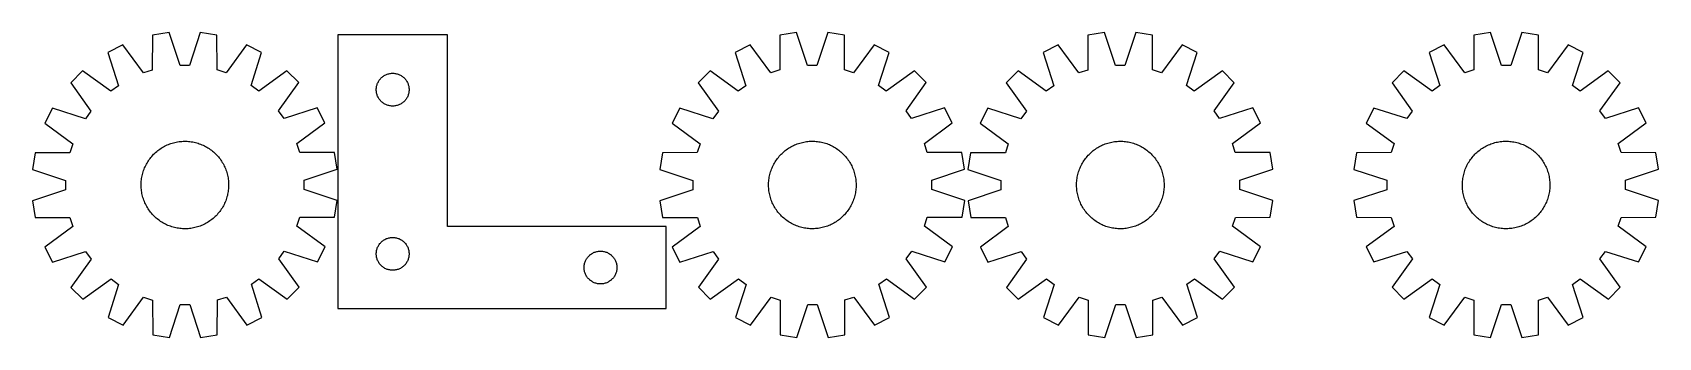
# Model space of a CAD drawing. Header units: millimetres. Extents: x 7 to 1493, y 7 to 285.
import ezdxf

# ---------------------------------------------------------------- set-up
doc = ezdxf.new("R2010")
doc.units = ezdxf.units.MM
doc.layers.add('CUT', color=7, linetype='CONTINUOUS', true_color=0x000000)

msp = doc.modelspace()

# ---------------------------------------------------------------- linework, layer by layer
at = {"layer": 'CUT'}
for p, q in [((116.321798, 282.670189), (116.182222, 250.906133)), ((131.515708, 285.094164), (116.321798, 282.670189)), ((141.531822, 254.950305), (131.515708, 285.094164)), ((160.054538, 285.126216), (150.10616, 254.959935)), ((175.253854, 282.736377), (160.054538, 285.126216)), ((175.464779, 250.972714), (175.253854, 282.736377)), ((385.919494, 282.936829), (285.919494, 282.936829)), ((285.919494, 282.936829), (285.919494, 32.936829)), ((385.919494, 107.936829), (385.919494, 282.936829)), ((689.967674, 282.692268), (689.823772, 250.928232)), ((705.161913, 285.114174), (689.967674, 282.692268)), ((715.173922, 254.968952), (705.161913, 285.114174)), ((733.700747, 285.142341), (723.748262, 254.977414)), ((748.899738, 282.750432), (733.700747, 285.142341)), ((749.106338, 250.986741), (748.899738, 282.750432)), ((971.57794, 282.660981), (971.432635, 250.89695)), ((986.772287, 285.082215), (971.57794, 282.660981)), ((996.782963, 254.93655), (986.772287, 285.082215)), ((1015.311122, 285.10912), (1005.357303, 254.944634)), ((1030.510007, 282.716539), (1015.311122, 285.10912)), ((1030.715203, 250.952839), (1030.510007, 282.716539)), ((1324.381245, 282.718281), (1324.212844, 250.954364)), ((1339.577348, 285.128466), (1324.381245, 282.718281)), ((1349.566102, 254.975531), (1339.577348, 285.128466)), ((1368.116195, 285.134621), (1358.140446, 254.97738)), ((1383.313336, 282.73099), (1368.116195, 285.134621)), ((1383.495437, 250.967149), (1383.313336, 282.73099)), ((89.189663, 273.820722), (75.488446, 266.820209)), ((108.030518, 248.247358), (89.189663, 273.820722)), ((202.405799, 273.947877), (183.622436, 248.332257)), ((216.122706, 266.978158), (202.405799, 273.947877)), ((662.834334, 273.846496), (649.132163, 266.847848)), ((681.671706, 248.270567), (662.834334, 273.846496)), ((776.050485, 273.958235), (757.263634, 248.345172)), ((789.766444, 266.986648), (776.050485, 273.958235)), ((944.444209, 273.816407), (930.741729, 266.818365)), ((963.280451, 248.239645), (944.444209, 273.816407)), ((1057.660366, 273.923143), (1038.872383, 248.31091)), ((1071.376016, 266.950949), (1057.660366, 273.923143)), ((1297.24109, 273.893439), (1283.533525, 266.905362)), ((1316.05873, 248.302988), (1297.24109, 273.893439)), ((1410.457294, 273.917854), (1391.650693, 248.319289)), ((1424.167871, 266.93569), (1410.457294, 273.917854)), ((75.488446, 266.820209), (85.171334, 236.567665)), ((150.10616, 254.959935), (141.531822, 254.950305)), ((206.507797, 236.70394), (216.122706, 266.978158)), ((649.132163, 266.847848), (658.810932, 236.593986)), ((723.748262, 254.977414), (715.173922, 254.968952)), ((780.147412, 236.71374), (789.766444, 266.986648)), ((930.741729, 266.818365), (940.419161, 236.564075)), ((1005.357303, 254.944634), (996.782963, 254.93655)), ((1061.755646, 236.678466), (1071.376016, 266.950949)), ((1283.533525, 266.905362), (1293.188957, 236.644043)), ((1358.140446, 254.97738), (1349.566102, 254.975531)), ((1414.525493, 236.67021), (1424.167871, 266.93569)), ((52.418888, 250.019575), (41.551533, 239.127782)), ((41.551533, 239.127782), (60.109058, 213.34808)), ((78.240209, 231.520004), (52.418888, 250.019575)), ((116.182222, 250.906133), (108.030518, 248.247358)), ((183.622436, 248.332257), (175.464779, 250.972714)), ((239.229945, 250.229386), (213.450243, 231.671861)), ((231.622167, 213.54071), (250.121737, 239.362031)), ((250.121737, 239.362031), (239.229945, 250.229386)), ((321.629963, 237.498552), (321.883741, 238.228111)), ((321.883741, 238.228111), (322.17474, 238.943638)), ((322.17474, 238.943638), (322.502188, 239.643236)), ((322.502188, 239.643236), (322.865215, 240.32505)), ((322.865215, 240.32505), (323.26286, 240.987272)), ((323.26286, 240.987272), (323.694069, 241.628146)), ((323.694069, 241.628146), (324.157697, 242.245972)), ((324.157697, 242.245972), (324.652515, 242.839111)), ((324.652515, 242.839111), (325.177211, 243.405992)), ((325.177211, 243.405992), (325.730394, 243.94511)), ((325.730394, 243.94511), (326.310596, 244.455036)), ((326.310596, 244.455036), (326.91628, 244.934418)), ((326.91628, 244.934418), (327.545838, 245.381985)), ((327.545838, 245.381985), (328.197602, 245.796549)), ((328.197602, 245.796549), (328.869843, 246.177011)), ((328.869843, 246.177011), (329.560778, 246.522363)), ((329.560778, 246.522363), (330.268575, 246.831689)), ((330.268575, 246.831689), (330.991358, 247.104168)), ((330.991358, 247.104168), (331.727209, 247.339077)), ((331.727209, 247.339077), (332.474178, 247.535795)), ((332.474178, 247.535795), (333.230282, 247.693799)), ((333.230282, 247.693799), (333.993518, 247.812669)), ((333.993518, 247.812669), (334.761862, 247.892092)), ((334.761862, 247.892092), (335.533275, 247.931856)), ((335.533275, 247.931856), (336.305712, 247.931856)), ((336.305712, 247.931856), (337.077126, 247.892092)), ((337.077126, 247.892092), (337.845469, 247.812669)), ((337.845469, 247.812669), (338.608705, 247.693799)), ((338.608705, 247.693799), (339.36481, 247.535795)), ((339.36481, 247.535795), (340.111778, 247.339077)), ((340.111778, 247.339077), (340.847629, 247.104168)), ((340.847629, 247.104168), (341.570412, 246.831689)), ((341.570412, 246.831689), (342.27821, 246.522363)), ((342.27821, 246.522363), (342.969145, 246.177011)), ((342.969145, 246.177011), (343.641386, 245.796549)), ((343.641386, 245.796549), (344.29315, 245.381985)), ((344.29315, 245.381985), (344.922708, 244.934418)), ((344.922708, 244.934418), (345.528391, 244.455036)), ((345.528391, 244.455036), (346.108594, 243.94511)), ((346.108594, 243.94511), (346.661777, 243.405992)), ((346.661777, 243.405992), (347.186473, 242.839111)), ((347.186473, 242.839111), (347.681291, 242.245972)), ((347.681291, 242.245972), (348.144919, 241.628146)), ((348.144919, 241.628146), (348.576127, 240.987272)), ((348.576127, 240.987272), (348.973772, 240.32505)), ((348.973772, 240.32505), (349.3368, 239.643236)), ((349.3368, 239.643236), (349.664247, 238.943638)), ((349.664247, 238.943638), (349.955246, 238.228111)), ((349.955246, 238.228111), (350.209024, 237.498552)), ((626.060317, 250.050356), (615.19148, 239.160043)), ((615.19148, 239.160043), (633.745494, 213.377814)), ((651.87912, 231.54727), (626.060317, 250.050356)), ((689.823772, 250.928232), (681.671706, 248.270567)), ((757.263634, 248.345172), (749.106338, 250.986741)), ((812.871401, 250.234729), (787.089172, 231.680716)), ((805.258628, 213.54709), (823.761714, 239.365892)), ((823.761714, 239.365892), (812.871401, 250.234729)), ((907.669141, 250.021892), (896.799822, 239.13206)), ((896.799822, 239.13206), (915.352697, 213.349011)), ((933.487126, 231.517665), (907.669141, 250.021892)), ((971.432635, 250.89695), (963.280451, 248.239645)), ((1038.872383, 248.31091), (1030.715203, 250.952839)), ((1094.480233, 250.19801), (1068.697184, 231.645135)), ((1086.865838, 213.510706), (1105.370066, 239.328691)), ((1105.370066, 239.328691), (1094.480233, 250.19801)), ((1260.448731, 250.125669), (1249.571497, 239.243743)), ((1249.571497, 239.243743), (1268.105619, 213.447211)), ((1286.253254, 231.602675), (1260.448731, 250.125669)), ((1324.212844, 250.954364), (1316.05873, 248.302988)), ((1391.650693, 248.319289), (1383.495437, 250.967149)), ((1447.259901, 250.165956), (1421.463369, 231.631833)), ((1439.618833, 213.484198), (1458.141828, 239.288721)), ((1458.141828, 239.288721), (1447.259901, 250.165956)), ((85.171334, 236.567665), (78.240209, 231.520004)), ((213.450243, 231.671861), (206.507797, 236.70394)), ((320.919494, 232.936829), (320.939382, 233.709011)), ((320.939382, 232.164648), (320.919494, 232.936829)), ((320.939382, 233.709011), (320.998996, 234.479144)), ((320.998996, 231.394514), (320.939382, 232.164648)), ((320.998996, 234.479144), (321.098175, 235.245188)), ((321.098175, 230.628471), (320.998996, 231.394514)), ((321.098175, 235.245188), (321.236658, 236.00511)), ((321.236658, 229.868548), (321.098175, 230.628471)), ((321.236658, 236.00511), (321.414078, 236.756896)), ((321.414078, 229.116763), (321.236658, 229.868548)), ((321.414078, 236.756896), (321.629963, 237.498552)), ((321.629963, 228.375107), (321.414078, 229.116763)), ((321.883741, 227.645548), (321.629963, 228.375107)), ((322.17474, 226.930021), (321.883741, 227.645548)), ((322.502188, 226.230422), (322.17474, 226.930021)), ((322.865215, 225.548608), (322.502188, 226.230422)), ((323.26286, 224.886386), (322.865215, 225.548608)), ((323.694069, 224.245513), (323.26286, 224.886386)), ((324.157697, 223.627687), (323.694069, 224.245513)), ((324.652515, 223.034548), (324.157697, 223.627687)), ((325.177211, 222.467667), (324.652515, 223.034548)), ((347.186473, 223.034548), (346.661777, 222.467667)), ((347.681291, 223.627687), (347.186473, 223.034548)), ((348.144919, 224.245513), (347.681291, 223.627687)), ((348.576127, 224.886386), (348.144919, 224.245513)), ((348.973772, 225.548608), (348.576127, 224.886386)), ((349.3368, 226.230422), (348.973772, 225.548608)), ((349.664247, 226.930021), (349.3368, 226.230422)), ((349.955246, 227.645548), (349.664247, 226.930021)), ((350.209024, 228.375107), (349.955246, 227.645548)), ((350.209024, 237.498552), (350.42491, 236.756896)), ((350.42491, 229.116763), (350.209024, 228.375107)), ((350.42491, 236.756896), (350.602329, 236.00511)), ((350.602329, 229.868548), (350.42491, 229.116763)), ((350.602329, 236.00511), (350.740812, 235.245188)), ((350.740812, 230.628471), (350.602329, 229.868548)), ((350.740812, 235.245188), (350.839992, 234.479144)), ((350.839992, 231.394514), (350.740812, 230.628471)), ((350.839992, 234.479144), (350.899605, 233.709011)), ((350.899605, 232.164648), (350.839992, 231.394514)), ((350.899605, 233.709011), (350.919494, 232.936829)), ((350.919494, 232.936829), (350.899605, 232.164648)), ((658.810932, 236.593986), (651.87912, 231.54727)), ((787.089172, 231.680716), (780.147412, 236.71374)), ((940.419161, 236.564075), (933.487126, 231.517665)), ((1068.697184, 231.645135), (1061.755646, 236.678466)), ((1293.188957, 236.644043), (1286.253254, 231.602675)), ((1421.463369, 231.631833), (1414.525493, 236.67021)), ((24.802761, 216.020544), (17.833042, 202.303636)), ((55.076979, 206.405634), (24.802761, 216.020544)), ((60.109058, 213.34808), (55.076979, 206.405634)), ((236.669828, 206.609585), (231.622167, 213.54071)), ((266.922372, 216.292473), (236.669828, 206.609585)), ((273.922885, 202.591256), (266.922372, 216.292473)), ((325.730394, 221.928549), (325.177211, 222.467667)), ((326.310596, 221.418623), (325.730394, 221.928549)), ((326.91628, 220.939241), (326.310596, 221.418623)), ((327.545838, 220.491674), (326.91628, 220.939241)), ((328.197602, 220.07711), (327.545838, 220.491674)), ((328.869843, 219.696647), (328.197602, 220.07711)), ((329.560778, 219.351295), (328.869843, 219.696647)), ((330.268575, 219.04197), (329.560778, 219.351295)), ((330.991358, 218.769491), (330.268575, 219.04197)), ((331.727209, 218.534581), (330.991358, 218.769491)), ((332.474178, 218.337864), (331.727209, 218.534581)), ((333.230282, 218.17986), (332.474178, 218.337864)), ((333.993518, 218.060989), (333.230282, 218.17986)), ((334.761862, 217.981566), (333.993518, 218.060989)), ((335.533275, 217.941802), (334.761862, 217.981566)), ((336.305712, 217.941802), (335.533275, 217.941802)), ((337.077126, 217.981566), (336.305712, 217.941802)), ((337.845469, 218.060989), (337.077126, 217.981566)), ((338.608705, 218.17986), (337.845469, 218.060989)), ((339.36481, 218.337864), (338.608705, 218.17986)), ((340.111778, 218.534581), (339.36481, 218.337864)), ((340.847629, 218.769491), (340.111778, 218.534581)), ((341.570412, 219.04197), (340.847629, 218.769491)), ((342.27821, 219.351295), (341.570412, 219.04197)), ((342.969145, 219.696647), (342.27821, 219.351295)), ((343.641386, 220.07711), (342.969145, 219.696647)), ((344.29315, 220.491674), (343.641386, 220.07711)), ((344.922708, 220.939241), (344.29315, 220.491674)), ((345.528391, 221.418623), (344.922708, 220.939241)), ((346.108594, 221.928549), (345.528391, 221.418623)), ((346.661777, 222.467667), (346.108594, 221.928549)), ((598.439561, 216.055085), (591.467974, 202.339127)), ((628.71247, 206.436054), (598.439561, 216.055085)), ((633.745494, 213.377814), (628.71247, 206.436054)), ((810.305345, 206.615277), (805.258628, 213.54709)), ((840.559207, 216.294046), (810.305345, 206.615277)), ((847.557854, 202.591876), (840.559207, 216.294046)), ((880.046883, 216.027843), (873.07469, 202.312192)), ((910.319366, 206.407473), (880.046883, 216.027843)), ((915.352697, 213.349011), (910.319366, 206.407473)), ((1091.912249, 206.578671), (1086.865838, 213.510706)), ((1122.166539, 216.256103), (1091.912249, 206.578671)), ((1129.164581, 202.553623), (1122.166539, 216.256103)), ((1232.801762, 216.151713), (1225.819598, 202.441136)), ((1263.067242, 206.509335), (1232.801762, 216.151713)), ((1268.105619, 213.447211), (1263.067242, 206.509335)), ((1444.660202, 206.548495), (1439.618833, 213.484198)), ((1474.92152, 216.203927), (1444.660202, 206.548495)), ((1481.909597, 202.496362), (1474.92152, 216.203927)), ((17.833042, 202.303636), (43.448662, 183.520273)), ((248.349521, 183.750401), (273.922885, 202.591256)), ((591.467974, 202.339127), (617.081037, 183.552276)), ((821.981925, 183.754503), (847.557854, 202.591876)), ((873.07469, 202.312192), (898.686922, 183.524209)), ((1103.587819, 183.717381), (1129.164581, 202.553623)), ((1225.819598, 202.441136), (1251.418163, 183.634535)), ((1456.319146, 183.678722), (1481.909597, 202.496362)), ((43.448662, 183.520273), (40.808205, 175.362616)), ((122.140577, 177.987692), (123.162124, 178.719436)), ((123.162124, 178.719436), (124.206152, 179.41873)), ((124.206152, 179.41873), (125.27163, 180.084886)), ((125.27163, 180.084886), (126.357507, 180.717245)), ((126.357507, 180.717245), (127.462711, 181.315184)), ((127.462711, 181.315184), (128.586151, 181.878113)), ((128.586151, 181.878113), (129.726719, 182.405476)), ((129.726719, 182.405476), (130.883289, 182.896753)), ((130.883289, 182.896753), (132.054719, 183.351459)), ((132.054719, 183.351459), (133.239855, 183.769144)), ((133.239855, 183.769144), (134.437525, 184.149398)), ((134.437525, 184.149398), (135.646548, 184.491844)), ((135.646548, 184.491844), (136.865731, 184.796145)), ((136.865731, 184.796145), (138.093871, 185.062)), ((138.093871, 185.062), (139.329756, 185.289147)), ((139.329756, 185.289147), (140.572166, 185.477363)), ((140.572166, 185.477363), (141.819874, 185.62646)), ((141.819874, 185.62646), (143.071651, 185.736292)), ((143.071651, 185.736292), (144.326259, 185.806751)), ((144.326259, 185.806751), (145.582462, 185.837766)), ((145.582462, 185.837766), (146.839019, 185.829308)), ((146.839019, 185.829308), (148.09469, 185.781385)), ((148.09469, 185.781385), (149.348236, 185.694044)), ((149.348236, 185.694044), (150.59842, 185.567372)), ((150.59842, 185.567372), (151.844009, 185.401492)), ((151.844009, 185.401492), (153.083773, 185.19657)), ((153.083773, 185.19657), (154.316488, 184.952806)), ((154.316488, 184.952806), (155.540937, 184.670443)), ((155.540937, 184.670443), (156.755914, 184.349758)), ((156.755914, 184.349758), (157.960218, 183.991067)), ((157.960218, 183.991067), (159.152661, 183.594726)), ((159.152661, 183.594726), (160.332066, 183.161125)), ((160.332066, 183.161125), (161.49727, 182.690691)), ((161.49727, 182.690691), (162.647122, 182.18389)), ((162.647122, 182.18389), (163.780487, 181.641222)), ((163.780487, 181.641222), (164.896248, 181.063221)), ((164.896248, 181.063221), (165.993303, 180.450458)), ((165.993303, 180.450458), (167.070568, 179.803539)), ((167.070568, 179.803539), (168.126983, 179.1231)), ((168.126983, 179.1231), (169.161502, 178.409815)), ((169.161502, 178.409815), (170.173107, 177.664387)), ((251.008296, 175.598697), (248.349521, 183.750401)), ((617.081037, 183.552276), (614.439469, 175.394979)), ((695.772198, 178.00898), (696.793845, 178.740584)), ((696.793845, 178.740584), (697.837968, 179.439737)), ((697.837968, 179.439737), (698.903536, 180.105747)), ((698.903536, 180.105747), (699.989499, 180.737959)), ((699.989499, 180.737959), (701.094784, 181.335748)), ((701.094784, 181.335748), (702.218301, 181.898524)), ((702.218301, 181.898524), (703.358941, 182.425731)), ((703.358941, 182.425731), (704.515578, 182.916851)), ((704.515578, 182.916851), (705.68707, 183.371397)), ((705.68707, 183.371397), (706.872262, 183.788921)), ((706.872262, 183.788921), (708.069984, 184.169011)), ((708.069984, 184.169011), (709.279054, 184.511293)), ((709.279054, 184.511293), (710.498279, 184.815428)), ((710.498279, 184.815428), (711.726455, 185.081116)), ((711.726455, 185.081116), (712.962371, 185.308095)), ((712.962371, 185.308095), (714.204806, 185.496141)), ((714.204806, 185.496141), (715.452535, 185.645068)), ((715.452535, 185.645068), (716.704326, 185.75473)), ((716.704326, 185.75473), (717.958944, 185.825018)), ((717.958944, 185.825018), (719.215151, 185.855862)), ((719.215151, 185.855862), (720.471707, 185.847233)), ((720.471707, 185.847233), (721.727372, 185.799139)), ((721.727372, 185.799139), (722.980906, 185.711628)), ((722.980906, 185.711628), (724.231073, 185.584785)), ((724.231073, 185.584785), (725.476639, 185.418735)), ((725.476639, 185.418735), (726.716375, 185.213644)), ((726.716375, 185.213644), (727.949056, 184.969713)), ((727.949056, 184.969713), (729.173468, 184.687183)), ((729.173468, 184.687183), (730.388401, 184.366332)), ((730.388401, 184.366332), (731.592656, 184.007478)), ((731.592656, 184.007478), (732.785045, 183.610974)), ((732.785045, 183.610974), (733.964391, 183.177212)), ((733.964391, 183.177212), (735.129531, 182.70662)), ((735.129531, 182.70662), (736.279313, 182.199663)), ((736.279313, 182.199663), (737.412605, 181.656839)), ((737.412605, 181.656839), (738.528287, 181.078687)), ((738.528287, 181.078687), (739.625258, 180.465775)), ((739.625258, 180.465775), (740.702436, 179.818709)), ((740.702436, 179.818709), (741.758758, 179.138127)), ((741.758758, 179.138127), (742.79318, 178.424701)), ((742.79318, 178.424701), (743.804683, 177.679135)), ((824.63959, 175.602437), (821.981925, 183.754503)), ((898.686922, 183.524209), (896.044993, 175.367029)), ((977.377838, 177.977436), (978.399517, 178.708995)), ((978.399517, 178.708995), (979.443671, 179.408101)), ((979.443671, 179.408101), (980.509269, 180.074065)), ((980.509269, 180.074065), (981.59526, 180.706228)), ((981.59526, 180.706228), (982.700572, 181.303968)), ((982.700572, 181.303968), (983.824113, 181.866694)), ((983.824113, 181.866694), (984.964776, 182.393852)), ((984.964776, 182.393852), (986.121435, 182.88492)), ((986.121435, 182.88492), (987.292947, 183.339414)), ((987.292947, 183.339414), (988.478158, 183.756886)), ((988.478158, 183.756886), (989.675897, 184.136924)), ((989.675897, 184.136924), (990.884982, 184.479152)), ((990.884982, 184.479152), (992.10422, 184.783233)), ((992.10422, 184.783233), (993.332408, 185.048866)), ((993.332408, 185.048866), (994.568333, 185.275791)), ((994.568333, 185.275791), (995.810777, 185.463782)), ((995.810777, 185.463782), (997.058513, 185.612654)), ((997.058513, 185.612654), (998.310309, 185.72226)), ((998.310309, 185.72226), (999.56493, 185.792493)), ((999.56493, 185.792493), (1000.821138, 185.823282)), ((1000.821138, 185.823282), (1002.077693, 185.814597)), ((1002.077693, 185.814597), (1003.333356, 185.766448)), ((1003.333356, 185.766448), (1004.586886, 185.678881)), ((1004.586886, 185.678881), (1005.837048, 185.551982)), ((1005.837048, 185.551982), (1007.082606, 185.385878)), ((1007.082606, 185.385878), (1008.322333, 185.180732)), ((1008.322333, 185.180732), (1009.555004, 184.936747)), ((1009.555004, 184.936747), (1010.779403, 184.654162)), ((1010.779403, 184.654162), (1011.994322, 184.333258)), ((1011.994322, 184.333258), (1013.198561, 183.974351)), ((1013.198561, 183.974351), (1014.390932, 183.577794)), ((1014.390932, 183.577794), (1015.570259, 183.14398)), ((1015.570259, 183.14398), (1016.735378, 182.673337)), ((1016.735378, 182.673337), (1017.885139, 182.166328)), ((1017.885139, 182.166328), (1019.018406, 181.623455)), ((1019.018406, 181.623455), (1020.134063, 181.045253)), ((1020.134063, 181.045253), (1021.231007, 180.432292)), ((1021.231007, 180.432292), (1022.308156, 179.785179)), ((1022.308156, 179.785179), (1023.364447, 179.10455)), ((1023.364447, 179.10455), (1024.398839, 178.391078)), ((1024.398839, 178.391078), (1025.410309, 177.645468)), ((1106.245123, 175.565197), (1103.587819, 183.717381)), ((1251.418163, 183.634535), (1248.770304, 175.479278)), ((1330.105025, 178.030547), (1331.127236, 178.761363)), ((1331.127236, 178.761363), (1332.171898, 179.459709)), ((1332.171898, 179.459709), (1333.23798, 180.124898)), ((1333.23798, 180.124898), (1334.32443, 180.756272)), ((1334.32443, 180.756272), (1335.430176, 181.353208)), ((1335.430176, 181.353208), (1336.554126, 181.915117)), ((1336.554126, 181.915117), (1337.695172, 182.441445)), ((1337.695172, 182.441445), (1338.852188, 182.931672)), ((1338.852188, 182.931672), (1340.02403, 183.385314)), ((1340.02403, 183.385314), (1341.209544, 183.801924)), ((1341.209544, 183.801924), (1342.407559, 184.181091)), ((1342.407559, 184.181091), (1343.616893, 184.522439)), ((1343.616893, 184.522439), (1344.836351, 184.825634)), ((1344.836351, 184.825634), (1346.064732, 185.090374)), ((1346.064732, 185.090374), (1347.300822, 185.3164)), ((1347.300822, 185.3164), (1348.543402, 185.503488)), ((1348.543402, 185.503488), (1349.791246, 185.651453)), ((1349.791246, 185.651453), (1351.043121, 185.760149)), ((1351.043121, 185.760149), (1352.297793, 185.829469)), ((1352.297793, 185.829469), (1353.554023, 185.859345)), ((1353.554023, 185.859345), (1354.810572, 185.849747)), ((1354.810572, 185.849747), (1356.066199, 185.800684)), ((1356.066199, 185.800684), (1357.319666, 185.712205)), ((1357.319666, 185.712205), (1358.569735, 185.584398)), ((1358.569735, 185.584398), (1359.815172, 185.417389)), ((1359.815172, 185.417389), (1361.054749, 185.211341)), ((1361.054749, 185.211341), (1362.287243, 184.966459)), ((1362.287243, 184.966459), (1363.511436, 184.682985)), ((1363.511436, 184.682985), (1364.726121, 184.361197)), ((1364.726121, 184.361197), (1365.930099, 184.001414)), ((1365.930099, 184.001414), (1367.122182, 183.603991)), ((1367.122182, 183.603991), (1368.301193, 183.169319)), ((1368.301193, 183.169319), (1369.465969, 182.697829)), ((1369.465969, 182.697829), (1370.615361, 182.189985)), ((1370.615361, 182.189985), (1371.748233, 181.646287)), ((1371.748233, 181.646287), (1372.863469, 181.067274)), ((1372.863469, 181.067274), (1373.959967, 180.453516)), ((1373.959967, 180.453516), (1375.036645, 179.80562)), ((1375.036645, 179.80562), (1376.092442, 179.124223)), ((1376.092442, 179.124223), (1377.126314, 178.41)), ((1377.126314, 178.41), (1378.137241, 177.663654)), ((1458.970522, 175.524608), (1456.319146, 183.678722)), ((9.044542, 175.151691), (6.654703, 159.952375)), ((40.808205, 175.362616), (9.044542, 175.151691)), ((109.597029, 162.544959), (110.139697, 163.678324)), ((110.139697, 163.678324), (110.717698, 164.794085)), ((110.717698, 164.794085), (111.330461, 165.89114)), ((111.330461, 165.89114), (111.97738, 166.968406)), ((111.97738, 166.968406), (112.657819, 168.02482)), ((112.657819, 168.02482), (113.371104, 169.05934)), ((113.371104, 169.05934), (114.116532, 170.070944)), ((114.116532, 170.070944), (114.893367, 171.058635)), ((114.893367, 171.058635), (115.700844, 172.021438)), ((115.700844, 172.021438), (116.538164, 172.958401)), ((116.538164, 172.958401), (117.404502, 173.868602)), ((117.404502, 173.868602), (118.299003, 174.751142)), ((118.299003, 174.751142), (119.220783, 175.605149)), ((119.220783, 175.605149), (120.168933, 176.42978)), ((120.168933, 176.42978), (121.142518, 177.224223)), ((121.142518, 177.224223), (122.140577, 177.987692)), ((170.173107, 177.664387), (171.160798, 176.887552)), ((171.160798, 176.887552), (172.1236, 176.080075)), ((172.1236, 176.080075), (173.060564, 175.242755)), ((173.060564, 175.242755), (173.970765, 174.376417)), ((173.970765, 174.376417), (174.853304, 173.481917)), ((174.853304, 173.481917), (175.707311, 172.560136)), ((175.707311, 172.560136), (176.531943, 171.611986)), ((176.531943, 171.611986), (177.326386, 170.638401)), ((177.326386, 170.638401), (178.089855, 169.640342)), ((178.089855, 169.640342), (178.821598, 168.618795)), ((178.821598, 168.618795), (179.520893, 167.574767)), ((179.520893, 167.574767), (180.187048, 166.509289)), ((180.187048, 166.509289), (180.819408, 165.423412)), ((180.819408, 165.423412), (181.417347, 164.318208)), ((181.417347, 164.318208), (181.980276, 163.194768)), ((282.772352, 175.459121), (251.008296, 175.598697)), ((285.196327, 160.265211), (282.772352, 175.459121)), ((582.675778, 175.188379), (580.283869, 159.989389)), ((614.439469, 175.394979), (582.675778, 175.188379)), ((683.226547, 162.567955), (683.76937, 163.701247)), ((683.76937, 163.701247), (684.347523, 164.816929)), ((684.347523, 164.816929), (684.960435, 165.9139)), ((684.960435, 165.9139), (685.607501, 166.991078)), ((685.607501, 166.991078), (686.288083, 168.047399)), ((686.288083, 168.047399), (687.001509, 169.081822)), ((687.001509, 169.081822), (687.747075, 170.093325)), ((687.747075, 170.093325), (688.524045, 171.08091)), ((688.524045, 171.08091), (689.331652, 172.043602)), ((689.331652, 172.043602), (690.1691, 172.980452)), ((690.1691, 172.980452), (691.035562, 173.890535)), ((691.035562, 173.890535), (691.930183, 174.772953)), ((691.930183, 174.772953), (692.852079, 175.626834)), ((692.852079, 175.626834), (693.800342, 176.451337)), ((693.800342, 176.451337), (694.774035, 177.245647)), ((694.774035, 177.245647), (695.772198, 178.00898)), ((743.804683, 177.679135), (744.792268, 176.902165)), ((744.792268, 176.902165), (745.754961, 176.094557)), ((745.754961, 176.094557), (746.691811, 175.257109)), ((746.691811, 175.257109), (747.601894, 174.390647)), ((747.601894, 174.390647), (748.484311, 173.496027)), ((748.484311, 173.496027), (749.338193, 172.57413)), ((749.338193, 172.57413), (750.162695, 171.625867)), ((750.162695, 171.625867), (750.957005, 170.652174)), ((750.957005, 170.652174), (751.720339, 169.654012)), ((751.720339, 169.654012), (752.451943, 168.632365)), ((752.451943, 168.632365), (753.151095, 167.588242)), ((753.151095, 167.588242), (753.817106, 166.522673)), ((753.817106, 166.522673), (754.449317, 165.43671)), ((754.449317, 165.43671), (755.047106, 164.331425)), ((755.047106, 164.331425), (755.609882, 163.207908)), ((856.403627, 175.458536), (824.63959, 175.602437)), ((858.825533, 160.264296), (856.403627, 175.458536)), ((864.281293, 175.161833), (861.888712, 159.962948)), ((896.044993, 175.367029), (864.281293, 175.161833)), ((964.831504, 162.536965), (965.374378, 163.670233)), ((965.374378, 163.670233), (965.95258, 164.785889)), ((965.95258, 164.785889), (966.56554, 165.882833)), ((966.56554, 165.882833), (967.212654, 166.959983)), ((967.212654, 166.959983), (967.893282, 168.016274)), ((967.893282, 168.016274), (968.606754, 169.050665)), ((968.606754, 169.050665), (969.352365, 170.062135)), ((969.352365, 170.062135), (970.129378, 171.049686)), ((970.129378, 171.049686), (970.937029, 172.012343)), ((970.937029, 172.012343), (971.774518, 172.949156)), ((971.774518, 172.949156), (972.64102, 173.8592)), ((972.64102, 173.8592), (973.53568, 174.741578)), ((973.53568, 174.741578), (974.457614, 175.595419)), ((974.457614, 175.595419), (975.405913, 176.419879)), ((975.405913, 176.419879), (976.379641, 177.214147)), ((976.379641, 177.214147), (977.377838, 177.977436)), ((1025.410309, 177.645468), (1026.397859, 176.868454)), ((1026.397859, 176.868454), (1027.360516, 176.060804)), ((1027.360516, 176.060804), (1028.297329, 175.223315)), ((1028.297329, 175.223315), (1029.207374, 174.356813)), ((1029.207374, 174.356813), (1030.089752, 173.462153)), ((1030.089752, 173.462153), (1030.943592, 172.540218)), ((1030.943592, 172.540218), (1031.768053, 171.591919)), ((1031.768053, 171.591919), (1032.56232, 170.618191)), ((1032.56232, 170.618191), (1033.32561, 169.619995)), ((1033.32561, 169.619995), (1034.057168, 168.598315)), ((1034.057168, 168.598315), (1034.756275, 167.554162)), ((1034.756275, 167.554162), (1035.422238, 166.488563)), ((1035.422238, 166.488563), (1036.054402, 165.402573)), ((1036.054402, 165.402573), (1036.652142, 164.297261)), ((1036.652142, 164.297261), (1037.214868, 163.173719)), ((1138.009154, 175.419892), (1106.245123, 175.565197)), ((1140.430388, 160.225546), (1138.009154, 175.419892)), ((1217.006463, 175.297178), (1214.602831, 160.100037)), ((1248.770304, 175.479278), (1217.006463, 175.297178)), ((1317.547468, 162.599202), (1318.091165, 163.732075)), ((1318.091165, 163.732075), (1318.670178, 164.847311)), ((1318.670178, 164.847311), (1319.283936, 165.943809)), ((1319.283936, 165.943809), (1319.931833, 167.020487)), ((1319.931833, 167.020487), (1320.613229, 168.076284)), ((1320.613229, 168.076284), (1321.327453, 169.110156)), ((1321.327453, 169.110156), (1322.073798, 170.121083)), ((1322.073798, 170.121083), (1322.85153, 171.108069)), ((1322.85153, 171.108069), (1323.65988, 172.070138)), ((1323.65988, 172.070138), (1324.49805, 173.006342)), ((1324.49805, 173.006342), (1325.365214, 173.915756)), ((1325.365214, 173.915756), (1326.260515, 174.797483)), ((1326.260515, 174.797483), (1327.18307, 175.650653)), ((1327.18307, 175.650653), (1328.131968, 176.474424)), ((1328.131968, 176.474424), (1329.106274, 177.267983)), ((1329.106274, 177.267983), (1330.105025, 178.030547)), ((1378.137241, 177.663654), (1379.124227, 176.885922)), ((1379.124227, 176.885922), (1380.086296, 176.077572)), ((1380.086296, 176.077572), (1381.0225, 175.239402)), ((1381.0225, 175.239402), (1381.931914, 174.372239)), ((1381.931914, 174.372239), (1382.813642, 173.476938)), ((1382.813642, 173.476938), (1383.666812, 172.554383)), ((1383.666812, 172.554383), (1384.490583, 171.605484)), ((1384.490583, 171.605484), (1385.284141, 170.631179)), ((1385.284141, 170.631179), (1386.046705, 169.632428)), ((1386.046705, 169.632428), (1386.777521, 168.610217)), ((1386.777521, 168.610217), (1387.475867, 167.565555)), ((1387.475867, 167.565555), (1388.141056, 166.499473)), ((1388.141056, 166.499473), (1388.77243, 165.413022)), ((1388.77243, 165.413022), (1389.369366, 164.307276)), ((1389.369366, 164.307276), (1389.931275, 163.183326)), ((1490.734439, 175.356208), (1458.970522, 175.524608)), ((1493.144625, 160.160104), (1490.734439, 175.356208)), ((6.654703, 159.952375), (36.820984, 150.003997)), ((36.820984, 150.003997), (36.830614, 141.429659)), ((105.999534, 147.992527), (106.086875, 149.246073)), ((106.086875, 149.246073), (106.213547, 150.496258)), ((106.213547, 150.496258), (106.379427, 151.741846)), ((106.379427, 151.741846), (106.584349, 152.98161)), ((106.584349, 152.98161), (106.828113, 154.214325)), ((106.828113, 154.214325), (107.110476, 155.438775)), ((107.110476, 155.438775), (107.431161, 156.653751)), ((107.431161, 156.653751), (107.789852, 157.858055)), ((107.789852, 157.858055), (108.186193, 159.050498)), ((108.186193, 159.050498), (108.619794, 160.229903)), ((108.619794, 160.229903), (109.090228, 161.395107)), ((109.090228, 161.395107), (109.597029, 162.544959)), ((181.980276, 163.194768), (182.507639, 162.0542)), ((182.507639, 162.0542), (182.998916, 160.89763)), ((182.998916, 160.89763), (183.453621, 159.7262)), ((183.453621, 159.7262), (183.871307, 158.541064)), ((183.871307, 158.541064), (184.251561, 157.343394)), ((184.251561, 157.343394), (184.594007, 156.134371)), ((184.594007, 156.134371), (184.898308, 154.915188)), ((184.898308, 154.915188), (185.164163, 153.687048)), ((185.164163, 153.687048), (185.39131, 152.451163)), ((185.39131, 152.451163), (185.579525, 151.208753)), ((185.579525, 151.208753), (185.728623, 149.961045)), ((185.728623, 149.961045), (185.838455, 148.709268)), ((185.838455, 148.709268), (185.908913, 147.45466)), ((255.052468, 150.249097), (285.196327, 160.265211)), ((255.062098, 141.674759), (255.052468, 150.249097)), ((580.283869, 159.989389), (610.448795, 150.036903)), ((610.448795, 150.036903), (610.457257, 141.462564)), ((679.62707, 148.016013), (679.714582, 149.269548)), ((679.714582, 149.269548), (679.841425, 150.519715)), ((679.841425, 150.519715), (680.007474, 151.765281)), ((680.007474, 151.765281), (680.212565, 153.005016)), ((680.212565, 153.005016), (680.456496, 154.237698)), ((680.456496, 154.237698), (680.739027, 155.462109)), ((680.739027, 155.462109), (681.059877, 156.677042)), ((681.059877, 156.677042), (681.418731, 157.881297)), ((681.418731, 157.881297), (681.815235, 159.073686)), ((681.815235, 159.073686), (682.248997, 160.253033)), ((682.248997, 160.253033), (682.719589, 161.418172)), ((682.719589, 161.418172), (683.226547, 162.567955)), ((755.609882, 163.207908), (756.13709, 162.067268)), ((756.13709, 162.067268), (756.628209, 160.910632)), ((756.628209, 160.910632), (757.082755, 159.739139)), ((757.082755, 159.739139), (757.500279, 158.553947)), ((757.500279, 158.553947), (757.88037, 157.356225)), ((757.88037, 157.356225), (758.222651, 156.147155)), ((758.222651, 156.147155), (758.526786, 154.92793)), ((758.526786, 154.92793), (758.792474, 153.699754)), ((758.792474, 153.699754), (759.019453, 152.463838)), ((759.019453, 152.463838), (759.207499, 151.221403)), ((759.207499, 151.221403), (759.356426, 149.973674)), ((759.356426, 149.973674), (759.466088, 148.721883)), ((759.466088, 148.721883), (759.536376, 147.467265)), ((828.68031, 150.252287), (858.825533, 160.264296)), ((828.688773, 141.677948), (828.68031, 150.252287)), ((861.888712, 159.962948), (892.053199, 150.00913)), ((892.053199, 150.00913), (892.061282, 141.43479)), ((961.231385, 147.985182), (961.318952, 149.238713)), ((961.318952, 149.238713), (961.44585, 150.488874)), ((961.44585, 150.488874), (961.611954, 151.734433)), ((961.611954, 151.734433), (961.8171, 152.97416)), ((961.8171, 152.97416), (962.061086, 154.206831)), ((962.061086, 154.206831), (962.34367, 155.43123)), ((962.34367, 155.43123), (962.664574, 156.646148)), ((962.664574, 156.646148), (963.023482, 157.850387)), ((963.023482, 157.850387), (963.420038, 159.042759)), ((963.420038, 159.042759), (963.853852, 160.222086)), ((963.853852, 160.222086), (964.324496, 161.387205)), ((964.324496, 161.387205), (964.831504, 162.536965)), ((1037.214868, 163.173719), (1037.742025, 162.033056)), ((1037.742025, 162.033056), (1038.233093, 160.876398)), ((1038.233093, 160.876398), (1038.687588, 159.704885)), ((1038.687588, 159.704885), (1039.105059, 158.519675)), ((1039.105059, 158.519675), (1039.485097, 157.321936)), ((1039.485097, 157.321936), (1039.827325, 156.112851)), ((1039.827325, 156.112851), (1040.131406, 154.893613)), ((1040.131406, 154.893613), (1040.39704, 153.665425)), ((1040.39704, 153.665425), (1040.623964, 152.429499)), ((1040.623964, 152.429499), (1040.811955, 151.187055)), ((1040.811955, 151.187055), (1040.960827, 149.93932)), ((1040.960827, 149.93932), (1041.070434, 148.687524)), ((1041.070434, 148.687524), (1041.140666, 147.432903)), ((1110.284723, 150.214869), (1140.430388, 160.225546)), ((1110.292807, 141.640529), (1110.284723, 150.214869)), ((1214.602831, 160.100037), (1244.760072, 150.124288)), ((1244.760072, 150.124288), (1244.761921, 141.549944)), ((1313.936768, 148.050041), (1314.025247, 149.303508)), ((1314.025247, 149.303508), (1314.153054, 150.553577)), ((1314.153054, 150.553577), (1314.320064, 151.799014)), ((1314.320064, 151.799014), (1314.526111, 153.038591)), ((1314.526111, 153.038591), (1314.770993, 154.271084)), ((1314.770993, 154.271084), (1315.054468, 155.495278)), ((1315.054468, 155.495278), (1315.376255, 156.709963)), ((1315.376255, 156.709963), (1315.736038, 157.913941)), ((1315.736038, 157.913941), (1316.133461, 159.106023)), ((1316.133461, 159.106023), (1316.568133, 160.285035)), ((1316.568133, 160.285035), (1317.039623, 161.449811)), ((1317.039623, 161.449811), (1317.547468, 162.599202)), ((1389.931275, 163.183326), (1390.457603, 162.04228)), ((1390.457603, 162.04228), (1390.94783, 160.885265)), ((1390.94783, 160.885265), (1391.401472, 159.713422)), ((1391.401472, 159.713422), (1391.818082, 158.527908)), ((1391.818082, 158.527908), (1392.197249, 157.329893)), ((1392.197249, 157.329893), (1392.538598, 156.12056)), ((1392.538598, 156.12056), (1392.841792, 154.901101)), ((1392.841792, 154.901101), (1393.106533, 153.67272)), ((1393.106533, 153.67272), (1393.332558, 152.43663)), ((1393.332558, 152.43663), (1393.519646, 151.19405)), ((1393.519646, 151.19405), (1393.667611, 149.946206)), ((1393.667611, 149.946206), (1393.776307, 148.694331)), ((1393.776307, 148.694331), (1393.845627, 147.439659)), ((1462.991689, 150.17135), (1493.144625, 160.160104)), ((1462.993538, 141.597006), (1462.991689, 150.17135)), ((36.830614, 141.429659), (6.686755, 131.413545)), ((105.943153, 145.480299), (105.951611, 146.736856)), ((105.974168, 144.224096), (105.943153, 145.480299)), ((105.951611, 146.736856), (105.999534, 147.992527)), ((106.044627, 142.969488), (105.974168, 144.224096)), ((106.154459, 141.717712), (106.044627, 142.969488)), ((106.303556, 140.470003), (106.154459, 141.717712)), ((106.491772, 139.227593), (106.303556, 140.470003)), ((106.718919, 137.991709), (106.491772, 139.227593)), ((106.984774, 136.763569), (106.718919, 137.991709)), ((107.289075, 135.544385), (106.984774, 136.763569)), ((107.631521, 134.335362), (107.289075, 135.544385)), ((108.011775, 133.137692), (107.631521, 134.335362)), ((184.09323, 133.820701), (183.696889, 132.628258)), ((184.451921, 135.025005), (184.09323, 133.820701)), ((184.772606, 136.239982), (184.451921, 135.025005)), ((185.054969, 137.464431), (184.772606, 136.239982)), ((185.298732, 138.697146), (185.054969, 137.464431)), ((185.503655, 139.93691), (185.298732, 138.697146)), ((185.669534, 141.182499), (185.503655, 139.93691)), ((185.796207, 142.432683), (185.669534, 141.182499)), ((185.883548, 143.686229), (185.796207, 142.432683)), ((185.931471, 144.9419), (185.883548, 143.686229)), ((185.908913, 147.45466), (185.939929, 146.198457)), ((185.939929, 146.198457), (185.931471, 144.9419)), ((285.228379, 131.726381), (255.062098, 141.674759)), ((610.457257, 141.462564), (580.312035, 131.450555)), ((679.570347, 145.503793), (679.578976, 146.760348)), ((679.601192, 144.247586), (679.570347, 145.503793)), ((679.578976, 146.760348), (679.62707, 148.016013)), ((679.67148, 142.992968), (679.601192, 144.247586)), ((679.781141, 141.741177), (679.67148, 142.992968)), ((679.930069, 140.493448), (679.781141, 141.741177)), ((680.118115, 139.251012), (679.930069, 140.493448)), ((680.345094, 138.015097), (680.118115, 139.251012)), ((680.610782, 136.786921), (680.345094, 138.015097)), ((680.914916, 135.567696), (680.610782, 136.786921)), ((681.257198, 134.358626), (680.914916, 135.567696)), ((681.637288, 133.160904), (681.257198, 134.358626)), ((757.718836, 133.833554), (757.322333, 132.641164)), ((758.077691, 135.037809), (757.718836, 133.833554)), ((758.398541, 136.252741), (758.077691, 135.037809)), ((758.681071, 137.477153), (758.398541, 136.252741)), ((758.925003, 138.709835), (758.681071, 137.477153)), ((759.130094, 139.94957), (758.925003, 138.709835)), ((759.296143, 141.195136), (759.130094, 139.94957)), ((759.422986, 142.445303), (759.296143, 141.195136)), ((759.510498, 143.698838), (759.422986, 142.445303)), ((759.558592, 144.954502), (759.510498, 143.698838)), ((759.536376, 147.467265), (759.567221, 146.211058)), ((759.567221, 146.211058), (759.558592, 144.954502)), ((858.853699, 131.725462), (828.688773, 141.677948)), ((892.061282, 141.43479), (861.915618, 131.424113)), ((961.174551, 145.472964), (961.183235, 146.72952)), ((961.20534, 144.216756), (961.174551, 145.472964)), ((961.183235, 146.72952), (961.231385, 147.985182)), ((961.275572, 142.962135), (961.20534, 144.216756)), ((961.385179, 141.710339), (961.275572, 142.962135)), ((961.534051, 140.462604), (961.385179, 141.710339)), ((961.722042, 139.22016), (961.534051, 140.462604)), ((961.948966, 137.984234), (961.722042, 139.22016)), ((962.2146, 136.756046), (961.948966, 137.984234)), ((962.518681, 135.536808), (962.2146, 136.756046)), ((962.860909, 134.327723), (962.518681, 135.536808)), ((963.240946, 133.129984), (962.860909, 134.327723)), ((1039.322524, 133.799272), (1038.925968, 132.6069)), ((1039.681431, 135.003511), (1039.322524, 133.799272)), ((1040.002336, 136.218429), (1039.681431, 135.003511)), ((1040.28492, 137.442828), (1040.002336, 136.218429)), ((1040.528906, 138.675499), (1040.28492, 137.442828)), ((1040.734052, 139.915226), (1040.528906, 138.675499)), ((1040.900156, 141.160785), (1040.734052, 139.915226)), ((1041.027054, 142.410946), (1040.900156, 141.160785)), ((1041.114621, 143.664477), (1041.027054, 142.410946)), ((1041.162771, 144.920139), (1041.114621, 143.664477)), ((1041.140666, 147.432903), (1041.171455, 146.176695)), ((1041.171455, 146.176695), (1041.162771, 144.920139)), ((1140.457293, 131.686711), (1110.292807, 141.640529)), ((1244.761921, 141.549944), (1214.608986, 131.56119)), ((1313.878108, 145.537865), (1313.887706, 146.794414)), ((1313.907983, 144.281635), (1313.878108, 145.537865)), ((1313.887706, 146.794414), (1313.936768, 148.050041)), ((1313.977303, 143.026963), (1313.907983, 144.281635)), ((1314.086, 141.775088), (1313.977303, 143.026963)), ((1314.233964, 140.527244), (1314.086, 141.775088)), ((1314.421052, 139.284664), (1314.233964, 140.527244)), ((1314.647078, 138.048574), (1314.421052, 139.284664)), ((1314.911818, 136.820193), (1314.647078, 138.048574)), ((1315.215013, 135.600734), (1314.911818, 136.820193)), ((1315.556362, 134.391401), (1315.215013, 135.600734)), ((1315.935528, 133.193386), (1315.556362, 134.391401)), ((1392.017572, 133.807353), (1391.620149, 132.615271)), ((1392.377355, 135.011331), (1392.017572, 133.807353)), ((1392.699143, 136.226016), (1392.377355, 135.011331)), ((1392.982617, 137.45021), (1392.699143, 136.226016)), ((1393.227499, 138.682703), (1392.982617, 137.45021)), ((1393.433547, 139.92228), (1393.227499, 138.682703)), ((1393.600556, 141.167718), (1393.433547, 139.92228)), ((1393.728364, 142.417786), (1393.600556, 141.167718)), ((1393.816842, 143.671253), (1393.728364, 142.417786)), ((1393.865905, 144.92688), (1393.816842, 143.671253)), ((1393.845627, 147.439659), (1393.875503, 146.183429)), ((1393.875503, 146.183429), (1393.865905, 144.92688)), ((1493.150779, 131.621258), (1462.993538, 141.597006)), ((6.686755, 131.413545), (9.11073, 116.219636)), ((108.42946, 131.952556), (108.011775, 133.137692)), ((108.884166, 130.781126), (108.42946, 131.952556)), ((109.375443, 129.624556), (108.884166, 130.781126)), ((109.902806, 128.483988), (109.375443, 129.624556)), ((110.465735, 127.360548), (109.902806, 128.483988)), ((111.063674, 126.255344), (110.465735, 127.360548)), ((111.696033, 125.169467), (111.063674, 126.255344)), ((112.362189, 124.103989), (111.696033, 125.169467)), ((113.061483, 123.059961), (112.362189, 124.103989)), ((113.793227, 122.038414), (113.061483, 123.059961)), ((114.556696, 121.040356), (113.793227, 122.038414)), ((115.351139, 120.066771), (114.556696, 121.040356)), ((116.175771, 119.11862), (115.351139, 120.066771)), ((117.029777, 118.19684), (116.175771, 119.11862)), ((176.182238, 119.657319), (175.344918, 118.720355)), ((176.989714, 120.620121), (176.182238, 119.657319)), ((177.76655, 121.607812), (176.989714, 120.620121)), ((178.511978, 122.619417), (177.76655, 121.607812)), ((179.225263, 123.653936), (178.511978, 122.619417)), ((179.905701, 124.710351), (179.225263, 123.653936)), ((180.552621, 125.787617), (179.905701, 124.710351)), ((181.165383, 126.884671), (180.552621, 125.787617)), ((181.743384, 128.000432), (181.165383, 126.884671)), ((182.286053, 129.133797), (181.743384, 128.000432)), ((182.792854, 130.283649), (182.286053, 129.133797)), ((183.263288, 131.448853), (182.792854, 130.283649)), ((183.696889, 132.628258), (183.263288, 131.448853)), ((282.83854, 116.527065), (285.228379, 131.726381)), ((580.312035, 131.450555), (582.733941, 116.256315)), ((682.054813, 131.975712), (681.637288, 133.160904)), ((682.509359, 130.804219), (682.054813, 131.975712)), ((683.000478, 129.647583), (682.509359, 130.804219)), ((683.527686, 128.506943), (683.000478, 129.647583)), ((684.090462, 127.383426), (683.527686, 128.506943)), ((684.68825, 126.278141), (684.090462, 127.383426)), ((685.320462, 125.192178), (684.68825, 126.278141)), ((685.986473, 124.126609), (685.320462, 125.192178)), ((686.685625, 123.082486), (685.986473, 124.126609)), ((687.417229, 122.060839), (686.685625, 123.082486)), ((688.180563, 121.062677), (687.417229, 122.060839)), ((688.974873, 120.088984), (688.180563, 121.062677)), ((689.799375, 119.140721), (688.974873, 120.088984)), ((690.653257, 118.218824), (689.799375, 119.140721)), ((749.805916, 119.671248), (748.968468, 118.734399)), ((750.613523, 120.633941), (749.805916, 119.671248)), ((751.390493, 121.621526), (750.613523, 120.633941)), ((752.136059, 122.633029), (751.390493, 121.621526)), ((752.849485, 123.667452), (752.136059, 122.633029)), ((753.530067, 124.723773), (752.849485, 123.667452)), ((754.177133, 125.800951), (753.530067, 124.723773)), ((754.790045, 126.897922), (754.177133, 125.800951)), ((755.368198, 128.013604), (754.790045, 126.897922)), ((755.911021, 129.146896), (755.368198, 128.013604)), ((756.417979, 130.296679), (755.911021, 129.146896)), ((756.888571, 131.461818), (756.417979, 130.296679)), ((757.322333, 132.641164), (756.888571, 131.461818)), ((856.46179, 116.526472), (858.853699, 131.725462)), ((861.915618, 131.424113), (864.336852, 116.229767)), ((963.658418, 131.944774), (963.240946, 133.129984)), ((964.112913, 130.773261), (963.658418, 131.944774)), ((964.603981, 129.616603), (964.112913, 130.773261)), ((965.131138, 128.47594), (964.603981, 129.616603)), ((965.693864, 127.352398), (965.131138, 128.47594)), ((966.291604, 126.247086), (965.693864, 127.352398)), ((966.923768, 125.161096), (966.291604, 126.247086)), ((967.589731, 124.095497), (966.923768, 125.161096)), ((968.288837, 123.051344), (967.589731, 124.095497)), ((969.020396, 122.029664), (968.288837, 123.051344)), ((969.783686, 121.031468), (969.020396, 122.029664)), ((970.577953, 120.05774), (969.783686, 121.031468)), ((971.402414, 119.10944), (970.577953, 120.05774)), ((972.256254, 118.187506), (971.402414, 119.10944)), ((1031.408977, 119.637316), (1030.571488, 118.700503)), ((1032.216627, 120.599973), (1031.408977, 119.637316)), ((1032.993641, 121.587524), (1032.216627, 120.599973)), ((1033.739252, 122.598994), (1032.993641, 121.587524)), ((1034.452723, 123.633385), (1033.739252, 122.598994)), ((1035.133352, 124.689676), (1034.452723, 123.633385)), ((1035.780466, 125.766826), (1035.133352, 124.689676)), ((1036.393426, 126.86377), (1035.780466, 125.766826)), ((1036.971628, 127.979426), (1036.393426, 126.86377)), ((1037.514502, 129.112694), (1036.971628, 127.979426)), ((1038.02151, 130.262454), (1037.514502, 129.112694)), ((1038.492154, 131.427573), (1038.02151, 130.262454)), ((1038.925968, 132.6069), (1038.492154, 131.427573)), ((1138.064713, 116.487826), (1140.457293, 131.686711)), ((1214.608986, 131.56119), (1217.019171, 116.365086)), ((1316.352138, 132.007872), (1315.935528, 133.193386)), ((1316.805781, 130.836029), (1316.352138, 132.007872)), ((1317.296008, 129.679014), (1316.805781, 130.836029)), ((1317.822335, 128.537968), (1317.296008, 129.679014)), ((1318.384244, 127.414018), (1317.822335, 128.537968)), ((1318.981181, 126.308272), (1318.384244, 127.414018)), ((1319.612554, 125.221821), (1318.981181, 126.308272)), ((1320.277743, 124.155739), (1319.612554, 125.221821)), ((1320.97609, 123.111077), (1320.277743, 124.155739)), ((1321.706905, 122.088866), (1320.97609, 123.111077)), ((1322.469469, 121.090115), (1321.706905, 122.088866)), ((1323.263028, 120.11581), (1322.469469, 121.090115)), ((1324.086799, 119.166911), (1323.263028, 120.11581)), ((1324.939969, 118.244357), (1324.086799, 119.166911)), ((1384.09373, 119.651156), (1383.25556, 118.714952)), ((1384.90208, 120.613225), (1384.09373, 119.651156)), ((1385.679812, 121.600211), (1384.90208, 120.613225)), ((1386.426158, 122.611138), (1385.679812, 121.600211)), ((1387.140381, 123.645011), (1386.426158, 122.611138)), ((1387.821778, 124.700807), (1387.140381, 123.645011)), ((1388.469675, 125.777485), (1387.821778, 124.700807)), ((1389.083432, 126.873983), (1388.469675, 125.777485)), ((1389.662446, 127.989219), (1389.083432, 126.873983)), ((1390.206143, 129.122092), (1389.662446, 127.989219)), ((1390.713987, 130.271483), (1390.206143, 129.122092)), ((1391.185478, 131.436259), (1390.713987, 130.271483)), ((1391.620149, 132.615271), (1391.185478, 131.436259)), ((1490.747148, 116.424116), (1493.150779, 131.621258)), ((9.11073, 116.219636), (40.874786, 116.08006)), ((43.533561, 107.928355), (17.960197, 89.087501)), ((40.874786, 116.08006), (43.533561, 107.928355)), ((117.912317, 117.302339), (117.029777, 118.19684)), ((118.822518, 116.436001), (117.912317, 117.302339)), ((119.759482, 115.598681), (118.822518, 116.436001)), ((120.722284, 114.791205), (119.759482, 115.598681)), ((121.709975, 114.014369), (120.722284, 114.791205)), ((122.721579, 113.268941), (121.709975, 114.014369)), ((123.756099, 112.555656), (122.721579, 113.268941)), ((124.812513, 111.875218), (123.756099, 112.555656)), ((125.889779, 111.228298), (124.812513, 111.875218)), ((126.986834, 110.615536), (125.889779, 111.228298)), ((128.102595, 110.037535), (126.986834, 110.615536)), ((129.23596, 109.494866), (128.102595, 110.037535)), ((130.385812, 108.988065), (129.23596, 109.494866)), ((131.551016, 108.517631), (130.385812, 108.988065)), ((132.730421, 108.08403), (131.551016, 108.517631)), ((133.922864, 107.687689), (132.730421, 108.08403)), ((135.127168, 107.328999), (133.922864, 107.687689)), ((136.342144, 107.008313), (135.127168, 107.328999)), ((137.566594, 106.72595), (136.342144, 107.008313)), ((138.799309, 106.482187), (137.566594, 106.72595)), ((140.039073, 106.277264), (138.799309, 106.482187)), ((141.284661, 106.111385), (140.039073, 106.277264)), ((142.534846, 105.984712), (141.284661, 106.111385)), ((143.788392, 105.897371), (142.534846, 105.984712)), ((145.044063, 105.849448), (143.788392, 105.897371)), ((146.30062, 105.84099), (145.044063, 105.849448)), ((147.556823, 105.872006), (146.30062, 105.84099)), ((148.811431, 105.942464), (147.556823, 105.872006)), ((150.063207, 106.052296), (148.811431, 105.942464)), ((151.310916, 106.201394), (150.063207, 106.052296)), ((152.553326, 106.389609), (151.310916, 106.201394)), ((153.78921, 106.616756), (152.553326, 106.389609)), ((155.01735, 106.882611), (153.78921, 106.616756)), ((156.236534, 107.186912), (155.01735, 106.882611)), ((157.445557, 107.529358), (156.236534, 107.186912)), ((158.643227, 107.909612), (157.445557, 107.529358)), ((159.828363, 108.327298), (158.643227, 107.909612)), ((160.999793, 108.782003), (159.828363, 108.327298)), ((162.156363, 109.27328), (160.999793, 108.782003)), ((163.296931, 109.800643), (162.156363, 109.27328)), ((164.420371, 110.363572), (163.296931, 109.800643)), ((165.525575, 110.961511), (164.420371, 110.363572)), ((166.611452, 111.593871), (165.525575, 110.961511)), ((167.67693, 112.260026), (166.611452, 111.593871)), ((168.720958, 112.959321), (167.67693, 112.260026)), ((169.742505, 113.691064), (168.720958, 112.959321)), ((170.740563, 114.454533), (169.742505, 113.691064)), ((171.714148, 115.248976), (170.740563, 114.454533)), ((172.662299, 116.073608), (171.714148, 115.248976)), ((173.584079, 116.927615), (172.662299, 116.073608)), ((174.47858, 117.810154), (173.584079, 116.927615)), ((175.344918, 118.720355), (174.47858, 117.810154)), ((248.43442, 108.158483), (251.074877, 116.31614)), ((274.05004, 89.37512), (248.43442, 108.158483)), ((251.074877, 116.31614), (282.83854, 116.527065)), ((585.919494, 107.936829), (385.919494, 107.936829)), ((582.733941, 116.256315), (614.497978, 116.112414)), ((585.919494, 32.936829), (585.919494, 107.936829)), ((617.155643, 107.960347), (591.579713, 89.122975)), ((614.497978, 116.112414), (617.155643, 107.960347)), ((691.535674, 117.324203), (690.653257, 118.218824)), ((692.445757, 116.457742), (691.535674, 117.324203)), ((693.382607, 115.620294), (692.445757, 116.457742)), ((694.345299, 114.812686), (693.382607, 115.620294)), ((695.332885, 114.035716), (694.345299, 114.812686)), ((696.344388, 113.29015), (695.332885, 114.035716)), ((697.37881, 112.576724), (696.344388, 113.29015)), ((698.435132, 111.896142), (697.37881, 112.576724)), ((699.51231, 111.249076), (698.435132, 111.896142)), ((700.609281, 110.636164), (699.51231, 111.249076)), ((701.724963, 110.058011), (700.609281, 110.636164)), ((702.858254, 109.515188), (701.724963, 110.058011)), ((704.008037, 109.008231), (702.858254, 109.515188)), ((705.173177, 108.537639), (704.008037, 109.008231)), ((706.352523, 108.103877), (705.173177, 108.537639)), ((707.544912, 107.707373), (706.352523, 108.103877)), ((708.749167, 107.348519), (707.544912, 107.707373)), ((709.9641, 107.027668), (708.749167, 107.348519)), ((711.188511, 106.745138), (709.9641, 107.027668)), ((712.421193, 106.501207), (711.188511, 106.745138)), ((713.660929, 106.296115), (712.421193, 106.501207)), ((714.906495, 106.130066), (713.660929, 106.296115)), ((716.156662, 106.003223), (714.906495, 106.130066)), ((717.410196, 105.915712), (716.156662, 106.003223)), ((718.665861, 105.867618), (717.410196, 105.915712)), ((719.922417, 105.858989), (718.665861, 105.867618)), ((721.178623, 105.889833), (719.922417, 105.858989)), ((722.433241, 105.960121), (721.178623, 105.889833)), ((723.685033, 106.069783), (722.433241, 105.960121)), ((724.932762, 106.21871), (723.685033, 106.069783)), ((726.175197, 106.406756), (724.932762, 106.21871)), ((727.411112, 106.633735), (726.175197, 106.406756)), ((728.639289, 106.899423), (727.411112, 106.633735)), ((729.858513, 107.203558), (728.639289, 106.899423)), ((731.067583, 107.54584), (729.858513, 107.203558)), ((732.265305, 107.92593), (731.067583, 107.54584)), ((733.450497, 108.343454), (732.265305, 107.92593)), ((734.62199, 108.798), (733.450497, 108.343454)), ((735.778627, 109.28912), (734.62199, 108.798)), ((736.919266, 109.816327), (735.778627, 109.28912)), ((738.042783, 110.379103), (736.919266, 109.816327)), ((739.148069, 110.976892), (738.042783, 110.379103)), ((740.234031, 111.609104), (739.148069, 110.976892)), ((741.2996, 112.275114), (740.234031, 111.609104)), ((742.343723, 112.974267), (741.2996, 112.275114)), ((743.36537, 113.70587), (742.343723, 112.974267)), ((744.363533, 114.469204), (743.36537, 113.70587)), ((745.337226, 115.263514), (744.363533, 114.469204)), ((746.285489, 116.088017), (745.337226, 115.263514)), ((747.207385, 116.941898), (746.285489, 116.088017)), ((748.102006, 117.824316), (747.207385, 116.941898)), ((748.968468, 118.734399), (748.102006, 117.824316)), ((822.056531, 108.162575), (824.698099, 116.319872)), ((847.669593, 89.375724), (822.056531, 108.162575)), ((824.698099, 116.319872), (856.46179, 116.526472)), ((864.336852, 116.229767), (896.100882, 116.084462)), ((898.758187, 107.932278), (873.181425, 89.096036)), ((896.100882, 116.084462), (898.758187, 107.932278)), ((973.138632, 117.292846), (972.256254, 118.187506)), ((974.048677, 116.426344), (973.138632, 117.292846)), ((974.98549, 115.588855), (974.048677, 116.426344)), ((975.948147, 114.781205), (974.98549, 115.588855)), ((976.935697, 114.004191), (975.948147, 114.781205)), ((977.947167, 113.258581), (976.935697, 114.004191)), ((978.981558, 112.545109), (977.947167, 113.258581)), ((980.03785, 111.86448), (978.981558, 112.545109)), ((981.114999, 111.217367), (980.03785, 111.86448)), ((982.211943, 110.604406), (981.114999, 111.217367)), ((983.3276, 110.026204), (982.211943, 110.604406)), ((984.460867, 109.483331), (983.3276, 110.026204)), ((985.610628, 108.976322), (984.460867, 109.483331)), ((986.775746, 108.505679), (985.610628, 108.976322)), ((987.955073, 108.071865), (986.775746, 108.505679)), ((989.147445, 107.675308), (987.955073, 108.071865)), ((990.351684, 107.316401), (989.147445, 107.675308)), ((991.566603, 106.995497), (990.351684, 107.316401)), ((992.791002, 106.712912), (991.566603, 106.995497)), ((994.023673, 106.468927), (992.791002, 106.712912)), ((995.263399, 106.263781), (994.023673, 106.468927)), ((996.508958, 106.097676), (995.263399, 106.263781)), ((997.75912, 105.970778), (996.508958, 106.097676)), ((999.01265, 105.883211), (997.75912, 105.970778)), ((1000.268313, 105.835062), (999.01265, 105.883211)), ((1001.524868, 105.826377), (1000.268313, 105.835062)), ((1002.781076, 105.857166), (1001.524868, 105.826377)), ((1004.035697, 105.927399), (1002.781076, 105.857166)), ((1005.287493, 106.037005), (1004.035697, 105.927399)), ((1006.535229, 106.185877), (1005.287493, 106.037005)), ((1007.777672, 106.373868), (1006.535229, 106.185877)), ((1009.013598, 106.600793), (1007.777672, 106.373868)), ((1010.241786, 106.866426), (1009.013598, 106.600793)), ((1011.461024, 107.170507), (1010.241786, 106.866426)), ((1012.670109, 107.512735), (1011.461024, 107.170507)), ((1013.867848, 107.892773), (1012.670109, 107.512735)), ((1015.053059, 108.310245), (1013.867848, 107.892773)), ((1016.224571, 108.764739), (1015.053059, 108.310245)), ((1017.38123, 109.255807), (1016.224571, 108.764739)), ((1018.521893, 109.782965), (1017.38123, 109.255807)), ((1019.645434, 110.345691), (1018.521893, 109.782965)), ((1020.750746, 110.943431), (1019.645434, 110.345691)), ((1021.836737, 111.575594), (1020.750746, 110.943431)), ((1022.902335, 112.241558), (1021.836737, 111.575594)), ((1023.946489, 112.940664), (1022.902335, 112.241558)), ((1024.968168, 113.672223), (1023.946489, 112.940664)), ((1025.966364, 114.435512), (1024.968168, 113.672223)), ((1026.940093, 115.229779), (1025.966364, 114.435512)), ((1027.888392, 116.05424), (1026.940093, 115.229779)), ((1028.810326, 116.908081), (1027.888392, 116.05424)), ((1029.704986, 117.790459), (1028.810326, 116.908081)), ((1030.571488, 118.700503), (1029.704986, 117.790459)), ((1103.659084, 108.12545), (1106.301013, 116.282629)), ((1129.271316, 89.337467), (1103.659084, 108.12545)), ((1106.301013, 116.282629), (1138.064713, 116.487826)), ((1217.019171, 116.365086), (1248.783088, 116.196686)), ((1251.434464, 108.042572), (1225.844013, 89.224932)), ((1248.783088, 116.196686), (1251.434464, 108.042572)), ((1325.821696, 117.349055), (1324.939969, 118.244357)), ((1326.73111, 116.481892), (1325.821696, 117.349055)), ((1327.667314, 115.643722), (1326.73111, 116.481892)), ((1328.629383, 114.835372), (1327.667314, 115.643722)), ((1329.616369, 114.05764), (1328.629383, 114.835372)), ((1330.627297, 113.311295), (1329.616369, 114.05764)), ((1331.661169, 112.597071), (1330.627297, 113.311295)), ((1332.716965, 111.915674), (1331.661169, 112.597071)), ((1333.793643, 111.267778), (1332.716965, 111.915674)), ((1334.890141, 110.65402), (1333.793643, 111.267778)), ((1336.005377, 110.075007), (1334.890141, 110.65402)), ((1337.13825, 109.53131), (1336.005377, 110.075007)), ((1338.287641, 109.023465), (1337.13825, 109.53131)), ((1339.452417, 108.551975), (1338.287641, 109.023465)), ((1340.631429, 108.117303), (1339.452417, 108.551975)), ((1341.823512, 107.71988), (1340.631429, 108.117303)), ((1343.02749, 107.360097), (1341.823512, 107.71988)), ((1344.242175, 107.038309), (1343.02749, 107.360097)), ((1345.466368, 106.754835), (1344.242175, 107.038309)), ((1346.698861, 106.509953), (1345.466368, 106.754835)), ((1347.938438, 106.303906), (1346.698861, 106.509953)), ((1349.183876, 106.136896), (1347.938438, 106.303906)), ((1350.433944, 106.009089), (1349.183876, 106.136896)), ((1351.687411, 105.92061), (1350.433944, 106.009089)), ((1352.943038, 105.871548), (1351.687411, 105.92061)), ((1354.199587, 105.861949), (1352.943038, 105.871548)), ((1355.455817, 105.891825), (1354.199587, 105.861949)), ((1356.710489, 105.961145), (1355.455817, 105.891825)), ((1357.962364, 106.069841), (1356.710489, 105.961145)), ((1359.210208, 106.217806), (1357.962364, 106.069841)), ((1360.452788, 106.404894), (1359.210208, 106.217806)), ((1361.688878, 106.63092), (1360.452788, 106.404894)), ((1362.917259, 106.89566), (1361.688878, 106.63092)), ((1364.136718, 107.198855), (1362.917259, 106.89566)), ((1365.346051, 107.540204), (1364.136718, 107.198855)), ((1366.544066, 107.91937), (1365.346051, 107.540204)), ((1367.72958, 108.33598), (1366.544066, 107.91937)), ((1368.901423, 108.789622), (1367.72958, 108.33598)), ((1370.058438, 109.279849), (1368.901423, 108.789622)), ((1371.199484, 109.806177), (1370.058438, 109.279849)), ((1372.323435, 110.368086), (1371.199484, 109.806177)), ((1373.429181, 110.965022), (1372.323435, 110.368086)), ((1374.515631, 111.596396), (1373.429181, 110.965022)), ((1375.581713, 112.261585), (1374.515631, 111.596396)), ((1376.626375, 112.959932), (1375.581713, 112.261585)), ((1377.648586, 113.690747), (1376.626375, 112.959932)), ((1378.647337, 114.453311), (1377.648586, 113.690747)), ((1379.621642, 115.24687), (1378.647337, 114.453311)), ((1380.570541, 116.070641), (1379.621642, 115.24687)), ((1381.493096, 116.923811), (1380.570541, 116.070641)), ((1382.388397, 117.805538), (1381.493096, 116.923811)), ((1383.25556, 118.714952), (1382.388397, 117.805538)), ((1456.335447, 108.086759), (1458.983307, 116.242016)), ((1481.934012, 89.280158), (1456.335447, 108.086759)), ((1458.983307, 116.242016), (1490.747148, 116.424116)), ((267.080321, 75.658213), (274.05004, 89.37512)), ((322.17474, 88.943638), (322.502188, 89.643236)), ((322.502188, 89.643236), (322.865215, 90.32505)), ((322.865215, 90.32505), (323.26286, 90.987272)), ((323.26286, 90.987272), (323.694069, 91.628146)), ((323.694069, 91.628146), (324.157697, 92.245972)), ((324.157697, 92.245972), (324.652515, 92.839111)), ((324.652515, 92.839111), (325.177211, 93.405992)), ((325.177211, 93.405992), (325.730394, 93.94511)), ((325.730394, 93.94511), (326.310596, 94.455036)), ((326.310596, 94.455036), (326.91628, 94.934418)), ((326.91628, 94.934418), (327.545838, 95.381985)), ((327.545838, 95.381985), (328.197602, 95.796549)), ((328.197602, 95.796549), (328.869843, 96.177011)), ((328.869843, 96.177011), (329.560778, 96.522363)), ((329.560778, 96.522363), (330.268575, 96.831689)), ((330.268575, 96.831689), (330.991358, 97.104168)), ((330.991358, 97.104168), (331.727209, 97.339077)), ((331.727209, 97.339077), (332.474178, 97.535795)), ((332.474178, 97.535795), (333.230282, 97.693799)), ((333.230282, 97.693799), (333.993518, 97.812669)), ((333.993518, 97.812669), (334.761862, 97.892092)), ((334.761862, 97.892092), (335.533275, 97.931856)), ((335.533275, 97.931856), (336.305712, 97.931856)), ((336.305712, 97.931856), (337.077126, 97.892092)), ((337.077126, 97.892092), (337.845469, 97.812669)), ((337.845469, 97.812669), (338.608705, 97.693799)), ((338.608705, 97.693799), (339.36481, 97.535795)), ((339.36481, 97.535795), (340.111778, 97.339077)), ((340.111778, 97.339077), (340.847629, 97.104168)), ((340.847629, 97.104168), (341.570412, 96.831689)), ((341.570412, 96.831689), (342.27821, 96.522363)), ((342.27821, 96.522363), (342.969145, 96.177011)), ((342.969145, 96.177011), (343.641386, 95.796549)), ((343.641386, 95.796549), (344.29315, 95.381985)), ((344.29315, 95.381985), (344.922708, 94.934418)), ((344.922708, 94.934418), (345.528391, 94.455036)), ((345.528391, 94.455036), (346.108594, 93.94511)), ((346.108594, 93.94511), (346.661777, 93.405992)), ((346.661777, 93.405992), (347.186473, 92.839111)), ((347.186473, 92.839111), (347.681291, 92.245972)), ((347.681291, 92.245972), (348.144919, 91.628146)), ((348.144919, 91.628146), (348.576127, 90.987272)), ((348.576127, 90.987272), (348.973772, 90.32505)), ((348.973772, 90.32505), (349.3368, 89.643236)), ((349.3368, 89.643236), (349.664247, 88.943638)), ((840.698006, 75.659765), (847.669593, 89.375724)), ((1122.299123, 75.621816), (1129.271316, 89.337467)), ((1225.844013, 89.224932), (1232.83209, 75.517367)), ((1474.951848, 75.569581), (1481.934012, 89.280158)), ((17.960197, 89.087501), (24.96071, 75.386283)), ((24.96071, 75.386283), (55.213254, 85.069172)), ((60.260915, 78.138047), (41.761344, 52.316725)), ((55.213254, 85.069172), (60.260915, 78.138047)), ((231.774024, 78.330676), (236.806103, 85.273122)), ((250.331549, 52.550974), (231.774024, 78.330676)), ((236.806103, 85.273122), (267.080321, 75.658213)), ((320.919494, 82.936829), (320.939382, 83.709011)), ((320.939382, 82.164648), (320.919494, 82.936829)), ((320.939382, 83.709011), (320.998996, 84.479144)), ((320.998996, 81.394514), (320.939382, 82.164648)), ((320.998996, 84.479144), (321.098175, 85.245188)), ((321.098175, 80.628471), (320.998996, 81.394514)), ((321.098175, 85.245188), (321.236658, 86.00511)), ((321.236658, 79.868548), (321.098175, 80.628471)), ((321.236658, 86.00511), (321.414078, 86.756896)), ((321.414078, 79.116763), (321.236658, 79.868548)), ((321.414078, 86.756896), (321.629963, 87.498552)), ((321.629963, 78.375107), (321.414078, 79.116763)), ((321.629963, 87.498552), (321.883741, 88.228111)), ((321.883741, 77.645548), (321.629963, 78.375107)), ((321.883741, 88.228111), (322.17474, 88.943638)), ((322.17474, 76.930021), (321.883741, 77.645548)), ((322.502188, 76.230422), (322.17474, 76.930021)), ((322.865215, 75.548608), (322.502188, 76.230422)), ((323.26286, 74.886386), (322.865215, 75.548608)), ((323.694069, 74.245513), (323.26286, 74.886386)), ((348.576127, 74.886386), (348.144919, 74.245513)), ((348.973772, 75.548608), (348.576127, 74.886386)), ((349.3368, 76.230422), (348.973772, 75.548608)), ((349.664247, 76.930021), (349.3368, 76.230422)), ((349.664247, 88.943638), (349.955246, 88.228111)), ((349.955246, 77.645548), (349.664247, 76.930021)), ((349.955246, 88.228111), (350.209024, 87.498552)), ((350.209024, 78.375107), (349.955246, 77.645548)), ((350.209024, 87.498552), (350.42491, 86.756896)), ((350.42491, 79.116763), (350.209024, 78.375107)), ((350.42491, 86.756896), (350.602329, 86.00511)), ((350.602329, 79.868548), (350.42491, 79.116763)), ((350.602329, 86.00511), (350.740812, 85.245188)), ((350.740812, 80.628471), (350.602329, 79.868548)), ((350.740812, 85.245188), (350.839992, 84.479144)), ((350.839992, 81.394514), (350.740812, 80.628471)), ((350.839992, 84.479144), (350.899605, 83.709011)), ((350.899605, 82.164648), (350.839992, 81.394514)), ((350.899605, 83.709011), (350.919494, 82.936829)), ((350.919494, 82.936829), (350.899605, 82.164648)), ((511.414078, 74.256896), (511.629963, 74.998552)), ((511.629963, 74.998552), (511.883741, 75.728111)), ((511.883741, 75.728111), (512.17474, 76.443638)), ((512.17474, 76.443638), (512.502188, 77.143236)), ((512.502188, 77.143236), (512.865215, 77.82505)), ((512.865215, 77.82505), (513.26286, 78.487272)), ((513.26286, 78.487272), (513.694069, 79.128146)), ((513.694069, 79.128146), (514.157697, 79.745972)), ((514.157697, 79.745972), (514.652515, 80.339111)), ((514.652515, 80.339111), (515.177211, 80.905992)), ((515.177211, 80.905992), (515.730394, 81.44511)), ((515.730394, 81.44511), (516.310596, 81.955036)), ((516.310596, 81.955036), (516.91628, 82.434418)), ((516.91628, 82.434418), (517.545838, 82.881985)), ((517.545838, 82.881985), (518.197602, 83.296549)), ((518.197602, 83.296549), (518.869843, 83.677011)), ((518.869843, 83.677011), (519.560778, 84.022363)), ((519.560778, 84.022363), (520.268575, 84.331689)), ((520.268575, 84.331689), (520.991358, 84.604168)), ((520.991358, 84.604168), (521.727209, 84.839077)), ((521.727209, 84.839077), (522.474178, 85.035795)), ((522.474178, 85.035795), (523.230282, 85.193799)), ((523.230282, 85.193799), (523.993518, 85.312669)), ((523.993518, 85.312669), (524.761862, 85.392092)), ((524.761862, 85.392092), (525.533275, 85.431856)), ((525.533275, 85.431856), (526.305712, 85.431856)), ((526.305712, 85.431856), (527.077126, 85.392092)), ((527.077126, 85.392092), (527.845469, 85.312669)), ((527.845469, 85.312669), (528.608705, 85.193799)), ((528.608705, 85.193799), (529.36481, 85.035795)), ((529.36481, 85.035795), (530.111778, 84.839077)), ((530.111778, 84.839077), (530.847629, 84.604168)), ((530.847629, 84.604168), (531.570412, 84.331689)), ((531.570412, 84.331689), (532.27821, 84.022363)), ((532.27821, 84.022363), (532.969145, 83.677011)), ((532.969145, 83.677011), (533.641386, 83.296549)), ((533.641386, 83.296549), (534.29315, 82.881985)), ((534.29315, 82.881985), (534.922708, 82.434418)), ((534.922708, 82.434418), (535.528391, 81.955036)), ((535.528391, 81.955036), (536.108594, 81.44511)), ((536.108594, 81.44511), (536.661777, 80.905992)), ((536.661777, 80.905992), (537.186473, 80.339111)), ((537.186473, 80.339111), (537.681291, 79.745972)), ((537.681291, 79.745972), (538.144919, 79.128146)), ((538.144919, 79.128146), (538.576127, 78.487272)), ((538.576127, 78.487272), (538.973772, 77.82505)), ((538.973772, 77.82505), (539.3368, 77.143236)), ((539.3368, 77.143236), (539.664247, 76.443638)), ((539.664247, 76.443638), (539.955246, 75.728111)), ((539.955246, 75.728111), (540.209024, 74.998552)), ((540.209024, 74.998552), (540.42491, 74.256896)), ((591.579713, 89.122975), (598.578361, 75.420805)), ((598.578361, 75.420805), (628.832223, 85.099574)), ((633.87894, 78.167761), (615.375854, 52.348959)), ((628.832223, 85.099574), (633.87894, 78.167761)), ((805.392074, 78.337037), (810.425098, 85.278797)), ((823.946088, 52.554808), (805.392074, 78.337037)), ((810.425098, 85.278797), (840.698006, 75.659765)), ((873.181425, 89.096036), (880.179467, 75.393556)), ((880.179467, 75.393556), (910.433757, 85.070988)), ((915.480167, 78.138953), (896.97594, 52.320968)), ((910.433757, 85.070988), (915.480167, 78.138953)), ((1086.993309, 78.300648), (1092.02664, 85.242186)), ((1105.546183, 52.517599), (1086.993309, 78.300648)), ((1092.02664, 85.242186), (1122.299123, 75.621816)), ((1232.83209, 75.517367), (1263.093409, 85.172799)), ((1268.134777, 78.237096), (1249.611783, 52.432573)), ((1263.093409, 85.172799), (1268.134777, 78.237096)), ((1439.647991, 78.274083), (1444.686368, 85.211959)), ((1458.182114, 52.477551), (1439.647991, 78.274083)), ((1444.686368, 85.211959), (1474.951848, 75.569581)), ((52.653137, 41.44937), (78.432839, 60.006895)), ((78.432839, 60.006895), (85.375285, 54.974816)), ((206.711747, 55.111091), (213.642873, 60.158752)), ((213.642873, 60.158752), (239.464194, 41.659182)), ((324.157697, 73.627687), (323.694069, 74.245513)), ((324.652515, 73.034548), (324.157697, 73.627687)), ((325.177211, 72.467667), (324.652515, 73.034548)), ((325.730394, 71.928549), (325.177211, 72.467667)), ((326.310596, 71.418623), (325.730394, 71.928549)), ((326.91628, 70.939241), (326.310596, 71.418623)), ((327.545838, 70.491674), (326.91628, 70.939241)), ((328.197602, 70.07711), (327.545838, 70.491674)), ((328.869843, 69.696647), (328.197602, 70.07711)), ((329.560778, 69.351295), (328.869843, 69.696647)), ((330.268575, 69.04197), (329.560778, 69.351295)), ((330.991358, 68.769491), (330.268575, 69.04197)), ((331.727209, 68.534581), (330.991358, 68.769491)), ((332.474178, 68.337864), (331.727209, 68.534581)), ((333.230282, 68.17986), (332.474178, 68.337864)), ((333.993518, 68.060989), (333.230282, 68.17986)), ((334.761862, 67.981566), (333.993518, 68.060989)), ((335.533275, 67.941802), (334.761862, 67.981566)), ((336.305712, 67.941802), (335.533275, 67.941802)), ((337.077126, 67.981566), (336.305712, 67.941802)), ((337.845469, 68.060989), (337.077126, 67.981566)), ((338.608705, 68.17986), (337.845469, 68.060989)), ((339.36481, 68.337864), (338.608705, 68.17986)), ((340.111778, 68.534581), (339.36481, 68.337864)), ((340.847629, 68.769491), (340.111778, 68.534581)), ((341.570412, 69.04197), (340.847629, 68.769491)), ((342.27821, 69.351295), (341.570412, 69.04197)), ((342.969145, 69.696647), (342.27821, 69.351295)), ((343.641386, 70.07711), (342.969145, 69.696647)), ((344.29315, 70.491674), (343.641386, 70.07711)), ((344.922708, 70.939241), (344.29315, 70.491674)), ((345.528391, 71.418623), (344.922708, 70.939241)), ((346.108594, 71.928549), (345.528391, 71.418623)), ((346.661777, 72.467667), (346.108594, 71.928549)), ((347.186473, 73.034548), (346.661777, 72.467667)), ((347.681291, 73.627687), (347.186473, 73.034548)), ((348.144919, 74.245513), (347.681291, 73.627687)), ((510.919494, 70.436829), (510.939382, 71.209011)), ((510.939382, 69.664648), (510.919494, 70.436829)), ((510.939382, 71.209011), (510.998996, 71.979144)), ((510.998996, 68.894514), (510.939382, 69.664648)), ((510.998996, 71.979144), (511.098175, 72.745188)), ((511.098175, 68.128471), (510.998996, 68.894514)), ((511.098175, 72.745188), (511.236658, 73.50511)), ((511.236658, 67.368548), (511.098175, 68.128471)), ((511.236658, 73.50511), (511.414078, 74.256896)), ((511.414078, 66.616763), (511.236658, 67.368548)), ((511.629963, 65.875107), (511.414078, 66.616763)), ((511.883741, 65.145548), (511.629963, 65.875107)), ((512.17474, 64.430021), (511.883741, 65.145548)), ((512.502188, 63.730422), (512.17474, 64.430021)), ((512.865215, 63.048608), (512.502188, 63.730422)), ((513.26286, 62.386386), (512.865215, 63.048608)), ((513.694069, 61.745513), (513.26286, 62.386386)), ((514.157697, 61.127687), (513.694069, 61.745513)), ((514.652515, 60.534548), (514.157697, 61.127687)), ((515.177211, 59.967667), (514.652515, 60.534548)), ((515.730394, 59.428549), (515.177211, 59.967667)), ((536.661777, 59.967667), (536.108594, 59.428549)), ((537.186473, 60.534548), (536.661777, 59.967667)), ((537.681291, 61.127687), (537.186473, 60.534548)), ((538.144919, 61.745513), (537.681291, 61.127687)), ((538.576127, 62.386386), (538.144919, 61.745513)), ((538.973772, 63.048608), (538.576127, 62.386386)), ((539.3368, 63.730422), (538.973772, 63.048608)), ((539.664247, 64.430021), (539.3368, 63.730422)), ((539.955246, 65.145548), (539.664247, 64.430021)), ((540.209024, 65.875107), (539.955246, 65.145548)), ((540.42491, 66.616763), (540.209024, 65.875107)), ((540.42491, 74.256896), (540.602329, 73.50511)), ((540.602329, 67.368548), (540.42491, 66.616763)), ((540.602329, 73.50511), (540.740812, 72.745188)), ((540.740812, 68.128471), (540.602329, 67.368548)), ((540.740812, 72.745188), (540.839992, 71.979144)), ((540.839992, 68.894514), (540.740812, 68.128471)), ((540.839992, 71.979144), (540.899605, 71.209011)), ((540.899605, 69.664648), (540.839992, 68.894514)), ((540.899605, 71.209011), (540.919494, 70.436829)), ((540.919494, 70.436829), (540.899605, 69.664648)), ((626.266167, 41.480121), (652.048395, 60.034135)), ((652.048395, 60.034135), (658.990156, 55.001111)), ((780.326636, 55.120865), (787.258448, 60.167581)), ((787.258448, 60.167581), (813.07725, 41.664495)), ((907.865773, 41.451649), (933.648821, 60.004524)), ((933.648821, 60.004524), (940.59036, 54.971193)), ((1061.926845, 55.085584), (1068.85888, 60.131994)), ((1068.85888, 60.131994), (1094.676864, 41.627767)), ((1260.493709, 41.555338), (1286.290241, 60.089461)), ((1286.290241, 60.089461), (1293.228118, 55.051084)), ((1414.564654, 55.077251), (1421.500356, 60.118619)), ((1421.500356, 60.118619), (1447.30488, 41.595625)), ((41.761344, 52.316725), (52.653137, 41.44937)), ((85.375285, 54.974816), (75.760375, 24.700598)), ((216.394636, 24.858547), (206.711747, 55.111091)), ((239.464194, 41.659182), (250.331549, 52.550974)), ((516.310596, 58.918623), (515.730394, 59.428549)), ((516.91628, 58.439241), (516.310596, 58.918623)), ((517.545838, 57.991674), (516.91628, 58.439241)), ((518.197602, 57.57711), (517.545838, 57.991674)), ((518.869843, 57.196647), (518.197602, 57.57711)), ((519.560778, 56.851295), (518.869843, 57.196647)), ((520.268575, 56.54197), (519.560778, 56.851295)), ((520.991358, 56.269491), (520.268575, 56.54197)), ((521.727209, 56.034581), (520.991358, 56.269491)), ((522.474178, 55.837864), (521.727209, 56.034581)), ((523.230282, 55.67986), (522.474178, 55.837864)), ((523.993518, 55.560989), (523.230282, 55.67986)), ((524.761862, 55.481566), (523.993518, 55.560989)), ((525.533275, 55.441802), (524.761862, 55.481566)), ((526.305712, 55.441802), (525.533275, 55.441802)), ((527.077126, 55.481566), (526.305712, 55.441802)), ((527.845469, 55.560989), (527.077126, 55.481566)), ((528.608705, 55.67986), (527.845469, 55.560989)), ((529.36481, 55.837864), (528.608705, 55.67986)), ((530.111778, 56.034581), (529.36481, 55.837864)), ((530.847629, 56.269491), (530.111778, 56.034581)), ((531.570412, 56.54197), (530.847629, 56.269491)), ((532.27821, 56.851295), (531.570412, 56.54197)), ((532.969145, 57.196647), (532.27821, 56.851295)), ((533.641386, 57.57711), (532.969145, 57.196647)), ((534.29315, 57.991674), (533.641386, 57.57711)), ((534.922708, 58.439241), (534.29315, 57.991674)), ((535.528391, 58.918623), (534.922708, 58.439241)), ((536.108594, 59.428549), (535.528391, 58.918623)), ((615.375854, 52.348959), (626.266167, 41.480121)), ((658.990156, 55.001111), (649.371124, 24.728203)), ((790.005405, 24.867002), (780.326636, 55.120865)), ((813.07725, 41.664495), (823.946088, 52.554808)), ((896.97594, 52.320968), (907.865773, 41.451649)), ((940.59036, 54.971193), (930.96999, 24.69871)), ((1071.604276, 24.831294), (1061.926845, 55.085584)), ((1094.676864, 41.627767), (1105.546183, 52.517599)), ((1249.611783, 52.432573), (1260.493709, 41.555338)), ((1293.228118, 55.051084), (1283.585739, 24.785604)), ((1424.220085, 24.815932), (1414.564654, 55.077251)), ((1447.30488, 41.595625), (1458.182114, 52.477551)), ((89.477283, 17.730879), (108.260646, 43.346499)), ((108.260646, 43.346499), (116.418303, 40.706042)), ((116.418303, 40.706042), (116.629228, 8.942379)), ((131.828544, 6.55254), (141.776922, 36.718821)), ((141.776922, 36.718821), (150.35126, 36.728451)), ((150.35126, 36.728451), (160.367374, 6.584592)), ((175.561283, 9.008567), (175.700859, 40.772623)), ((175.700859, 40.772623), (183.852564, 43.431398)), ((183.852564, 43.431398), (202.693419, 17.858034)), ((285.919494, 32.936829), (585.919494, 32.936829)), ((663.087082, 17.756616), (681.873933, 43.369679)), ((681.873933, 43.369679), (690.03123, 40.72811)), ((690.03123, 40.72811), (690.23783, 8.964419)), ((705.436821, 6.57251), (715.389306, 36.737437)), ((715.389306, 36.737437), (723.963646, 36.745899)), ((723.963646, 36.745899), (733.975655, 6.600677)), ((749.169894, 9.022582), (749.313795, 40.786619)), ((749.313795, 40.786619), (757.465862, 43.444284)), ((757.465862, 43.444284), (776.303234, 17.868355)), ((944.68564, 17.726516), (963.473623, 43.338749)), ((963.473623, 43.338749), (971.630803, 40.69682)), ((971.630803, 40.69682), (971.835999, 8.93312)), ((987.034884, 6.540539), (996.988703, 36.705025)), ((996.988703, 36.705025), (1005.563043, 36.713109)), ((1005.563043, 36.713109), (1015.573719, 6.567444)), ((1030.768066, 8.988678), (1030.913371, 40.752709)), ((1030.913371, 40.752709), (1039.065555, 43.410014)), ((1039.065555, 43.410014), (1057.901797, 17.833252)), ((1297.296316, 17.80344), (1316.102917, 43.402005)), ((1316.102917, 43.402005), (1324.258174, 40.754145)), ((1324.258174, 40.754145), (1324.440274, 8.990305)), ((1339.637416, 6.586673), (1349.613164, 36.743914)), ((1349.613164, 36.743914), (1358.187508, 36.745763)), ((1358.187508, 36.745763), (1368.176263, 6.592828)), ((1383.372366, 9.003013), (1383.540767, 40.76693)), ((1383.540767, 40.76693), (1391.69488, 43.418306)), ((1391.69488, 43.418306), (1410.51252, 17.827855)), ((75.760375, 24.700598), (89.477283, 17.730879)), ((202.693419, 17.858034), (216.394636, 24.858547)), ((649.371124, 24.728203), (663.087082, 17.756616)), ((776.303234, 17.868355), (790.005405, 24.867002)), ((930.96999, 24.69871), (944.68564, 17.726516)), ((1057.901797, 17.833252), (1071.604276, 24.831294)), ((1283.585739, 24.785604), (1297.296316, 17.80344)), ((1410.51252, 17.827855), (1424.220085, 24.815932)), ((116.629228, 8.942379), (131.828544, 6.55254)), ((160.367374, 6.584592), (175.561283, 9.008567)), ((690.23783, 8.964419), (705.436821, 6.57251)), ((733.975655, 6.600677), (749.169894, 9.022582)), ((971.835999, 8.93312), (987.034884, 6.540539)), ((1015.573719, 6.567444), (1030.768066, 8.988678)), ((1324.440274, 8.990305), (1339.637416, 6.586673)), ((1368.176263, 6.592828), (1383.372366, 9.003013))]:
    msp.add_line(p, q, dxfattribs=at)

doc.saveas('drawing.dxf')
